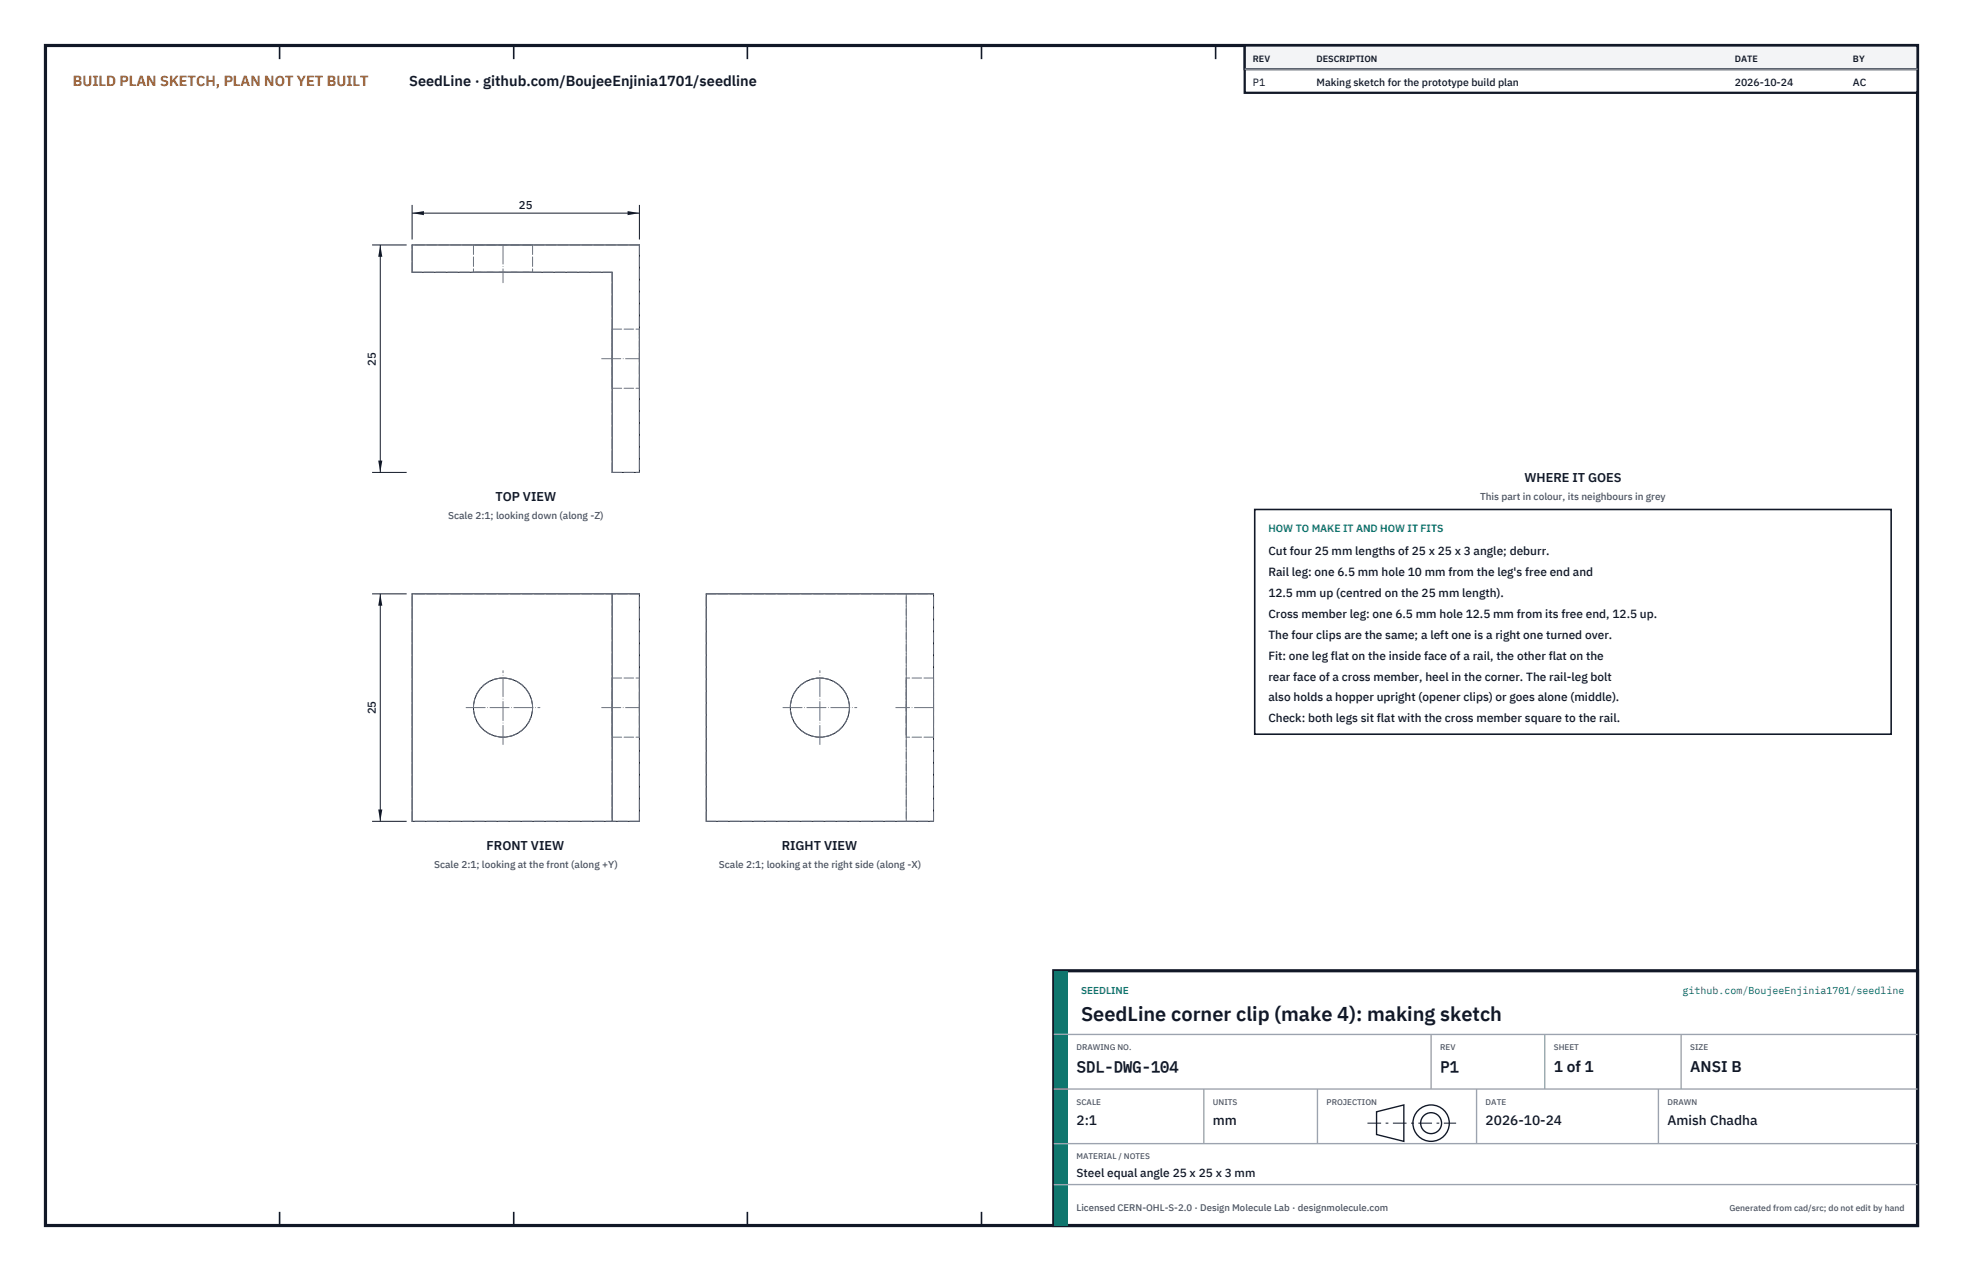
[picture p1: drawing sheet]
<svg xmlns="http://www.w3.org/2000/svg" width="432mm" height="279mm" viewBox="0 0 432 279" stroke-linecap="round" stroke-linejoin="round" font-family="sans-serif">
<defs><g id="words">
<text font-size="4.4" fill="#111827" x="237.8" y="224.4">SeedLine corner clip (make 4): making sketch</text>
<g font-size="3.4" fill="#111827">
<text x="236.8" y="235.6">SDL-DWG-104</text>
<text x="316.8" y="235.6">P1</text>
<text x="341.8" y="235.6">1 of 1</text>
<text x="371.8" y="235.6">ANSI B</text>
</g>
<text font-size="3.2" fill="#b45309" x="16" y="19">BUILD PLAN SKETCH, PLAN NOT YET BUILT</text>
<text font-size="3.2" fill="#111827" x="90" y="19">SeedLine · github.com/BoujeeEnjinia1701/seedline</text>
<g font-size="3" fill="#111827">
<text x="236.8" y="247.2">2:1</text>
<text x="266.8" y="247.2">mm</text>
<text x="326.8" y="247.2">2026-10-24</text>
<text x="366.8" y="247.2">Amish Chadha</text>
</g>
<g font-size="2.8" fill="#111827">
<text x="335.3" y="106">WHERE IT GOES</text>
<text x="109" y="110.2">TOP VIEW</text>
<text x="107" y="186.9">FRONT VIEW</text>
<text x="172" y="186.9">RIGHT VIEW</text>
</g>
<g font-size="2.6" fill="#111827">
<text x="279" y="122">Cut four 25 mm lengths of 25 x 25 x 3 angle; deburr.</text>
<text x="279" y="126.6">Rail leg: one 6.5 mm hole 10 mm from the leg's free end and</text>
<text x="279" y="131.2">12.5 mm up (centred on the 25 mm length).</text>
<text x="279" y="135.8">Cross member leg: one 6.5 mm hole 12.5 mm from its free end, 12.5 up.</text>
<text x="279" y="140.4">The four clips are the same; a left one is a right one turned over.</text>
<text x="279" y="145">Fit: one leg flat on the inside face of a rail, the other flat on the</text>
<text x="279" y="149.6">rear face of a cross member, heel in the corner. The rail-leg bolt</text>
<text x="279" y="154.2">also holds a hopper upright (opener clips) or goes alone (middle).</text>
<text x="279" y="158.8">Check: both legs sit flat with the cross member square to the rail.</text>
<text x="236.8" y="258.8">Steel equal angle 25 x 25 x 3 mm</text>
</g>
<g font-size="2.5" fill="#111827">
<text x="114.1" y="45.9">25</text>
<text x="82.7" y="80.4" transform="rotate(-90 82.7 80.4)">25</text>
<text x="82.7" y="157.1" transform="rotate(-90 82.7 157.1)">25</text>
</g>
<g font-size="2.3" fill="#111827">
<text x="275.6" y="18.8">P1</text>
<text x="289.6" y="18.8">Making sketch for the prototype build plan</text>
<text x="381.6" y="18.8">2026-10-24</text>
<text x="407.6" y="18.8">AC</text>
</g>
<text font-size="2.3" fill="#0f766e" x="279" y="117">HOW TO MAKE IT AND HOW IT FITS</text>
<g font-size="2.2" fill="#4b5563">
<text x="325.6" y="110">This part in colour, its neighbours in grey</text>
<text x="98.6" y="114.2">Scale 2:1; looking down (along -Z)</text>
<text x="95.5" y="190.9">Scale 2:1; looking at the front (along +Y)</text>
<text x="158.1" y="190.9">Scale 2:1; looking at the right side (along -X)</text>
</g>
<g font-size="2.2" fill="#0f766e">
<text x="237.8" y="218.4">SEEDLINE</text>
<text x="370.1" y="218.4">github.com/BoujeeEnjinia1701/seedline</text>
</g>
<text font-size="2.1" fill="#4b5563" x="236.8" y="266.2">Licensed CERN-OHL-S-2.0 · Design Molecule Lab · designmolecule.com</text>
<g font-size="2" fill="#111827">
<text x="275.6" y="13.6">REV</text>
<text x="289.6" y="13.6">DESCRIPTION</text>
<text x="381.6" y="13.6">DATE</text>
<text x="407.6" y="13.6">BY</text>
</g>
<text font-size="1.9" fill="#4b5563" x="380.4" y="266.2">Generated from cad/src; do not edit by hand</text>
<g font-size="1.8" fill="#4b5563">
<text x="236.8" y="230.8">DRAWING NO.</text>
<text x="316.8" y="230.8">REV</text>
<text x="341.8" y="230.8">SHEET</text>
<text x="371.8" y="230.8">SIZE</text>
<text x="236.8" y="242.8">SCALE</text>
<text x="266.8" y="242.8">UNITS</text>
<text x="291.8" y="242.8">PROJECTION</text>
<text x="326.8" y="242.8">DATE</text>
<text x="366.8" y="242.8">DRAWN</text>
<text x="236.8" y="254.8">MATERIAL / NOTES</text>
</g>
</g></defs>
<path d="M10 10h411.8v259.4h-411.8z" fill="none" stroke="#111827" stroke-width=".7" stroke-linecap="butt"/>
<g fill="none" stroke="#111827" stroke-width=".35">
<path d="M61.5 10v3M113 10v3M164.4 10v3M215.9 10v3M267.4 10v3M318.9 10v3M370.3 10v3M61.5 266.4v3M113 266.4v3M164.4 266.4v3M215.9 266.4v3M267.4 266.4v3"/>
<path d="M318.9 266.4v3M370.3 266.4v3"/>
</g>
<g fill="none" stroke="#111727" stroke-width=".22">
<path d="M90.7 53.8h49.9v50h-6v-44h-43.9zM90.7 130.5h49.9v50h-49.9zM134.6 130.5v50M155.4 130.5h49.9v50h-49.9z"/>
<circle cx="110.6" cy="155.5" r="6.5"/>
<circle cx="180.4" cy="155.5" r="6.5"/>
</g>
<g fill="none" stroke="#6a7180" stroke-width=".22" stroke-dasharray="2.1 .5">
<path d="M90.7 59.8v-6M90.7 59.8h43.9M104.2 59.8h12.9M104.2 53.8h12.9M104.2 53.8v6M117.1 59.8h-12.9M117.1 53.8h-12.9M117.1 53.8v6M140.6 53.8h-49.9M140.6 53.8v50M134.6 78.9v-6.6M134.6 72.3v13.1"/>
<path d="M134.6 72.3h6M140.6 78.9v-6.6M140.6 72.3v13.1M134.6 85.4v-6.5M134.6 85.4h6M140.6 85.4v-6.5M134.6 103.8v-44M134.6 103.8h6M134.6 130.5v50M140.6 130.5h-49.9M155.4 130.5h43.9M199.3 130.5h6"/>
<path d="M199.3 130.5v50M134.6 149.1v13M134.6 149.1h6M140.6 149.1v13M199.3 155.6v-6.5M199.3 149.1v13M205.3 155.6v-6.5M205.3 149.1v13M205.3 149.1h-6M134.6 162.1v-13M134.6 162.1h6M140.6 162.1v-13"/>
<path d="M199.3 162.1v-6.5M205.3 162.1v-6.5M205.3 162.1h-6M90.7 180.5v-50M140.6 180.5h-49.9M140.6 180.5v-50M155.4 180.5h43.9M155.4 180.5v-50M199.3 180.5v-50M199.3 180.5h6M205.3 180.5v-50"/>
<circle cx="110.6" cy="155.5" r="6.5"/>
<circle cx="180.4" cy="155.5" r="6.5"/>
</g>
<path d="M110.6 53.8v8.3M132.3 78.9h8.3M102.5 155.6h16.3M132.3 155.6h8.3M172.2 155.6h16.3M205.3 155.6h-8.3M110.6 163.7v-16.3M180.4 163.7v-16.3" fill="none" stroke="#6a7180" stroke-width=".22" stroke-dasharray="4.2 .5 0 .5"/>
<path d="M90.7 45v7.6M90.7 46.9h49.9M140.6 45v7.6" fill="none" stroke="#111827" stroke-width=".22"/>
<path d="M90.7 46.9l2.6-.5v.9zM138 46.4v.9l2.6-.4z" fill="#111827"/>
<path d="M81.9 53.8h7.5M83.6 53.8v50.1M81.9 103.9h7.5" fill="none" stroke="#111827" stroke-width=".22"/>
<path d="M83.6 53.8l-.4 2.7h.9zM83.2 101.3h.9l-.5 2.6z" fill="#111827"/>
<path d="M81.9 130.5h7.5M83.6 130.5v50.1M81.9 180.6h7.5" fill="none" stroke="#111827" stroke-width=".22"/>
<path d="M83.6 130.5l-.4 2.7h.9zM83.2 178h.9l-.5 2.6z" fill="#111827"/>
<path d="M276 112h140v49.4h-140z" fill="#fff" stroke="#111827" stroke-width=".35"/>
<path d="M273.8 10h148v10.4h-148z" fill="#fff" stroke="#111827" stroke-width=".5"/>
<path d="M273.8 10h148v5.2h-148z" fill="#f3f4f6" stroke="#111827" stroke-width=".5"/>
<path d="M273.8 15.2h148" fill="none" stroke="#9ca3af" stroke-width=".3"/>
<path d="M231.8 213.4h190v56h-190z" fill="#fff" stroke="#111827" stroke-width=".7" stroke-linecap="butt"/>
<path d="M231.8 213.4h3v56h-3z" fill="#0f766e"/>
<path d="M231.8 227.4h190M231.8 239.4h190M264.8 239.4v12M289.8 239.4v12M314.8 227.4v12M324.8 239.4v12M339.8 227.4v12M364.8 239.4v12M369.8 227.4v12M231.8 251.4h190M231.8 260.4h190" fill="none" stroke="#9ca3af" stroke-width=".3"/>
<g fill="none" stroke="#111827" stroke-width=".3">
<path d="M302.8 244.4l6-1.5v8l-6-1.5z"/>
<circle cx="314.8" cy="246.9" r="4"/>
<circle cx="314.8" cy="246.9" r="2.3"/>
</g>
<path d="M300.8 246.9h19.5" fill="none" stroke="#111827" stroke-width=".22" stroke-dasharray="3 1 .6 1" stroke-linecap="butt"/>
<use href="#words"/>
</svg>
